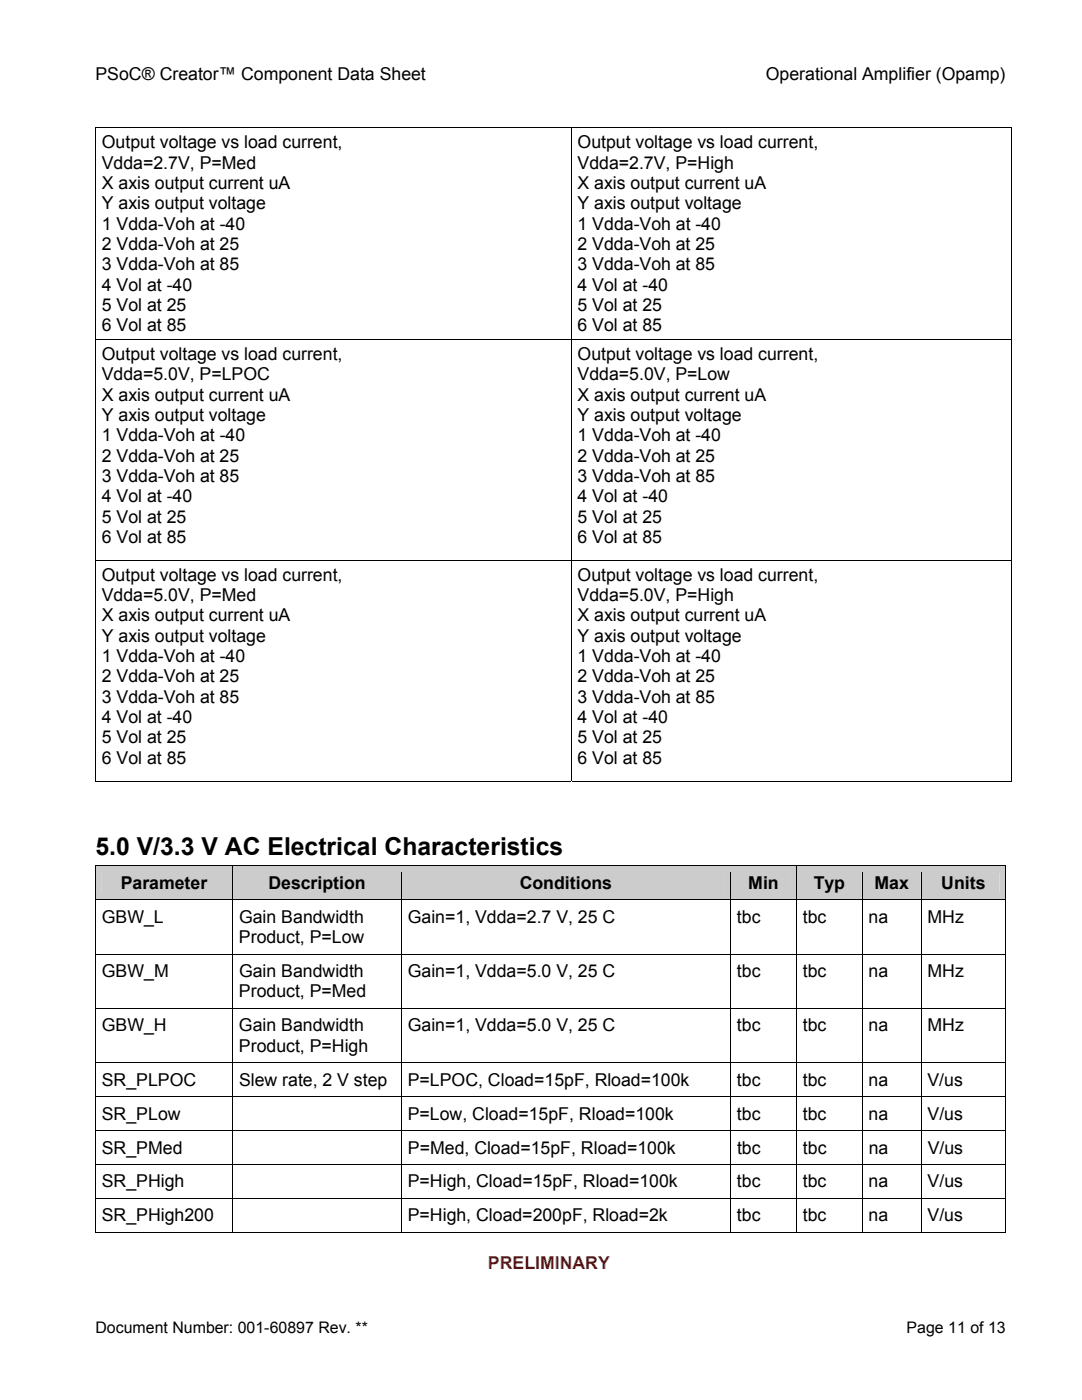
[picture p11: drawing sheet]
<svg xmlns="http://www.w3.org/2000/svg" width="216mm" height="279mm" viewBox="0 0 216 279" stroke-linecap="round" stroke-linejoin="round" font-family="sans-serif">
<defs><g id="words">
<text font-size="4.9" x="19" y="170.6">5.0 V/3.3 V AC Electrical Characteristics</text>
<g font-size="3.5">
<text x="19" y="16">PSoC® Creator™ Component Data Sheet</text>
<text x="152.8" y="16">Operational Amplifier (Opamp)</text>
<text x="20.3" y="29.6">Output voltage vs load current,</text>
<text x="115.3" y="29.6">Output voltage vs load current,</text>
<text x="20.3" y="33.7">Vdda=2.7V, P=Med</text>
<text x="115.3" y="33.7">Vdda=2.7V, P=High</text>
<text x="20.3" y="37.7">X axis output current uA</text>
<text x="20.3" y="41.8">Y axis output voltage</text>
<text x="115.3" y="37.7">X axis output current uA</text>
<text x="115.3" y="41.8">Y axis output voltage</text>
<text x="20.3" y="45.8">1 Vdda-Voh at -40</text>
<text x="115.3" y="45.8">1 Vdda-Voh at -40</text>
<text x="20.3" y="49.9">2 Vdda-Voh at 25</text>
<text x="20.3" y="53.9">3 Vdda-Voh at 85</text>
<text x="115.3" y="49.9">2 Vdda-Voh at 25</text>
<text x="115.3" y="53.9">3 Vdda-Voh at 85</text>
<text x="20.3" y="58">4 Vol at -40</text>
<text x="115.3" y="58">4 Vol at -40</text>
<text x="20.3" y="62">5 Vol at 25</text>
<text x="115.3" y="62">5 Vol at 25</text>
<text x="20.3" y="71.8">Output voltage vs load current,</text>
<text x="20.3" y="66.1">6 Vol at 85</text>
<text x="115.3" y="71.8">Output voltage vs load current,</text>
<text x="115.3" y="66.1">6 Vol at 85</text>
<text x="20.3" y="75.9">Vdda=5.0V, P=LPOC</text>
<text x="115.3" y="75.9">Vdda=5.0V, P=Low</text>
<text x="20.3" y="80">X axis output current uA</text>
<text x="115.3" y="80">X axis output current uA</text>
<text x="20.3" y="84">Y axis output voltage</text>
<text x="20.3" y="88.1">1 Vdda-Voh at -40</text>
<text x="115.3" y="84">Y axis output voltage</text>
<text x="115.3" y="88.1">1 Vdda-Voh at -40</text>
<text x="20.3" y="92.1">2 Vdda-Voh at 25</text>
<text x="115.3" y="92.1">2 Vdda-Voh at 25</text>
<text x="20.3" y="96.2">3 Vdda-Voh at 85</text>
<text x="20.3" y="100.2">4 Vol at -40</text>
<text x="115.3" y="96.2">3 Vdda-Voh at 85</text>
<text x="115.3" y="100.2">4 Vol at -40</text>
<text x="20.3" y="104.3">5 Vol at 25</text>
<text x="115.3" y="104.3">5 Vol at 25</text>
<text x="20.3" y="108.4">6 Vol at 85</text>
<text x="115.3" y="108.4">6 Vol at 85</text>
<text x="20.3" y="115.9">Output voltage vs load current,</text>
<text x="20.3" y="120">Vdda=5.0V, P=Med</text>
<text x="115.3" y="115.9">Output voltage vs load current,</text>
<text x="115.3" y="120">Vdda=5.0V, P=High</text>
<text x="20.3" y="124">X axis output current uA</text>
<text x="115.3" y="124">X axis output current uA</text>
<text x="20.3" y="128.1">Y axis output voltage</text>
<text x="115.3" y="128.1">Y axis output voltage</text>
<text x="20.3" y="132.1">1 Vdda-Voh at -40</text>
<text x="20.3" y="136.2">2 Vdda-Voh at 25</text>
<text x="115.3" y="132.1">1 Vdda-Voh at -40</text>
<text x="115.3" y="136.2">2 Vdda-Voh at 25</text>
<text x="20.3" y="140.3">3 Vdda-Voh at 85</text>
<text x="115.3" y="140.3">3 Vdda-Voh at 85</text>
<text x="20.3" y="144.3">4 Vol at -40</text>
<text x="20.3" y="148.4">5 Vol at 25</text>
<text x="115.3" y="144.3">4 Vol at -40</text>
<text x="115.3" y="148.4">5 Vol at 25</text>
<text x="20.3" y="152.4">6 Vol at 85</text>
<text x="115.3" y="152.4">6 Vol at 85</text>
<text x="24.1" y="177.4">Parameter</text>
<text x="53.6" y="177.4">Description</text>
<text x="103.7" y="177.4">Conditions</text>
<text x="149.3" y="177.4">Min</text>
<text x="162.4" y="177.4">Typ</text>
<text x="174.5" y="177.4">Max</text>
<text x="187.8" y="177.4">Units</text>
<text x="20.3" y="184.2">GBW_L</text>
<text x="47.7" y="184.2">Gain Bandwidth</text>
<text x="81.4" y="184.2">Gain=1, Vdda=2.7 V, 25 C</text>
<text x="147.1" y="184.2">tbc</text>
<text x="160.2" y="184.2">tbc</text>
<text x="173.3" y="184.2">na</text>
<text x="185.1" y="184.2">MHz</text>
<text x="47.7" y="188.2">Product, P=Low</text>
<text x="20.3" y="195">GBW_M</text>
<text x="47.7" y="195">Gain Bandwidth</text>
<text x="81.4" y="195">Gain=1, Vdda=5.0 V, 25 C</text>
<text x="147.1" y="195">tbc</text>
<text x="160.2" y="195">tbc</text>
<text x="173.3" y="195">na</text>
<text x="185.1" y="195">MHz</text>
<text x="47.7" y="199.1">Product, P=Med</text>
<text x="20.3" y="205.8">GBW_H</text>
<text x="47.7" y="205.8">Gain Bandwidth</text>
<text x="47.7" y="209.9">Product, P=High</text>
<text x="81.4" y="205.8">Gain=1, Vdda=5.0 V, 25 C</text>
<text x="147.1" y="205.8">tbc</text>
<text x="160.2" y="205.8">tbc</text>
<text x="173.3" y="205.8">na</text>
<text x="185.1" y="205.8">MHz</text>
<text x="20.3" y="216.7">SR_PLPOC</text>
<text x="47.7" y="216.7">Slew rate, 2 V step</text>
<text x="81.4" y="216.7">P=LPOC, Cload=15pF, Rload=100k</text>
<text x="147" y="216.7">tbc</text>
<text x="160.2" y="216.7">tbc</text>
<text x="173.3" y="216.7">na</text>
<text x="185.1" y="216.7">V/us</text>
<text x="20.3" y="223.4">SR_PLow</text>
<text x="81.4" y="223.4">P=Low, Cload=15pF, Rload=100k</text>
<text x="147" y="223.4">tbc</text>
<text x="160.2" y="223.4">tbc</text>
<text x="173.3" y="223.4">na</text>
<text x="185.1" y="223.4">V/us</text>
<text x="20.3" y="230.2">SR_PMed</text>
<text x="81.4" y="230.2">P=Med, Cload=15pF, Rload=100k</text>
<text x="147.1" y="230.2">tbc</text>
<text x="160.2" y="230.2">tbc</text>
<text x="173.3" y="230.2">na</text>
<text x="185.1" y="230.2">V/us</text>
<text x="20.3" y="237">SR_PHigh</text>
<text x="81.4" y="237">P=High, Cload=15pF, Rload=100k</text>
<text x="147" y="237">tbc</text>
<text x="160.2" y="237">tbc</text>
<text x="173.3" y="237">na</text>
<text x="185.1" y="237">V/us</text>
<text x="20.3" y="243.8">SR_PHigh200</text>
<text x="81.4" y="243.8">P=High, Cload=200pF, Rload=2k</text>
<text x="147" y="243.8">tbc</text>
<text x="160.2" y="243.8">tbc</text>
<text x="173.3" y="243.8">na</text>
<text x="185.1" y="243.8">V/us</text>
</g>
<text font-size="3.5" fill="#f00" x="97.4" y="253.3">PRELIMINARY</text>
<g font-size="3.2">
<text x="19" y="266">Document Number: 001-60897 Rev. **</text>
<text x="180.9" y="266">Page 11 of 13</text>
</g>
</g></defs>
<path d="M19 25.4h.1v.9h-.1zM113.9 25.4h.2v.9h-.2zM201.8 25.4h.2v.9h-.2zM201.8 25.4h.2v.2h-.2zM19 67.7h.1v.9h-.1zM113.9 67.7h.2v.9h-.2zM201.8 67.7h.2v.9h-.2zM19 111.7h.1v.9h-.1zM113.9 111.7h.2v.9h-.2zM201.8 111.7h.2v.9h-.2zM201.8 155.8h.2v.2h-.2z" fill="#000"/>
<g fill="none" stroke="#000" stroke-width=".2">
<path d="M19 25.5h94.9M19 26.3v41.4M114 26.3v41.4M114.1 25.5h87.7M201.9 26.3v41.4M19 68.6v43.1M19.1 67.8h94.8M114 68.6v43.1M114.1 67.8h87.7M201.9 68.6v43.1M19 112.6v43.4M19.1 111.8h94.8"/>
<path d="M114 112.6v43.4M114.1 111.8h87.7M201.9 112.6v43.4M19 155.9h94.9M114.1 155.9h87.7"/>
</g>
<g fill="#ccc">
<path d="M19.1 172.9h27.2v6.6h-27.2z"/>
<path d="M20.3 174.1h24.8v4.1h-24.8z"/>
<path d="M46.5 172.9h33.5v6.6h-33.5z"/>
<path d="M47.7 174.1h31.1v4.1h-31.1z"/>
<path d="M80.2 172.9h65.5v6.6h-65.5z"/>
<path d="M81.4 174.1h63.1v4.1h-63.1z"/>
<path d="M145.9 172.9h12.9v6.6h-12.9z"/>
<path d="M147 174.1h10.6v4.1h-10.6z"/>
<path d="M159 172.9h13v6.6h-13z"/>
<path d="M160.2 174.1h10.6v4.1h-10.6z"/>
<path d="M172.1 172.9h11.6v6.6h-11.6z"/>
<path d="M173.3 174.1h9.2v4.1h-9.2z"/>
<path d="M183.9 172.9h16.7v6.6h-16.7z"/>
<path d="M185.1 174.1h14.3v4.1h-14.3z"/>
</g>
<path d="M19 172.7h.1v1.4h-.1z" fill="#000"/>
<path d="M19 172.8h27.3" fill="none" stroke="#000" stroke-width=".2"/>
<path d="M19.1 172.9h27.2v1.2h-27.2z" fill="#ccc"/>
<path d="M46.3 172.7h.2v1.4h-.2z" fill="#000"/>
<path d="M46.5 172.8h33.5" fill="none" stroke="#000" stroke-width=".2"/>
<path d="M46.5 172.9h33.5v1.2h-33.5z" fill="#ccc"/>
<path d="M80 172.7h.2v1.4h-.2z" fill="#000"/>
<path d="M80.2 172.8h65.5" fill="none" stroke="#000" stroke-width=".2"/>
<path d="M80.2 172.9h65.5v1.2h-65.5z" fill="#ccc"/>
<path d="M145.7 172.7h.2v1.4h-.2z" fill="#000"/>
<path d="M145.9 172.8h12.9" fill="none" stroke="#000" stroke-width=".2"/>
<path d="M145.9 172.9h12.9v1.2h-12.9z" fill="#ccc"/>
<path d="M158.8 172.7h.2v1.4h-.2z" fill="#000"/>
<path d="M159 172.8h13" fill="none" stroke="#000" stroke-width=".2"/>
<path d="M159 172.9h13v1.2h-13z" fill="#ccc"/>
<path d="M172 172.7h.1v1.4h-.1z" fill="#000"/>
<path d="M172.1 172.8h11.6" fill="none" stroke="#000" stroke-width=".2"/>
<path d="M172.1 172.9h11.6v1.2h-11.6z" fill="#ccc"/>
<path d="M183.7 172.7h.2v1.4h-.2z" fill="#000"/>
<path d="M183.9 172.8h16.7" fill="none" stroke="#000" stroke-width=".2"/>
<path d="M183.9 172.9h16.7v1.2h-16.7z" fill="#ccc"/>
<g fill="#000">
<path d="M200.6 172.7h.1v1.4h-.1zM200.6 172.7h.1v.2h-.1zM19 179.5h.1v1.4h-.1zM19 190.3h.1v1.4h-.1zM46.3 179.5h.2v1.4h-.2zM46.3 190.3h.2v1.4h-.2zM80 179.5h.2v1.4h-.2zM80 190.3h.2v1.4h-.2zM145.7 179.5h.2v1.4h-.2zM145.7 190.3h.2v1.4h-.2zM158.8 179.5h.2v1.4h-.2zM158.8 190.3h.2v1.4h-.2z"/>
<path d="M172 179.5h.1v1.4h-.1zM172 190.3h.1v1.4h-.1zM183.7 179.5h.2v1.4h-.2zM183.7 190.3h.2v1.4h-.2zM200.6 179.5h.1v1.4h-.1zM200.6 190.3h.1v1.4h-.1zM19 201.1h.1v1.5h-.1zM19 212h.1v1.4h-.1zM46.3 201.1h.2v1.5h-.2zM46.3 212h.2v1.4h-.2zM80 201.1h.2v1.5h-.2zM80 212h.2v1.4h-.2z"/>
<path d="M145.7 201.1h.2v1.5h-.2zM145.7 212h.2v1.4h-.2zM158.8 201.1h.2v1.5h-.2zM158.8 212h.2v1.4h-.2zM172 201.1h.1v1.5h-.1zM172 212h.1v1.4h-.1zM183.7 201.1h.2v1.5h-.2zM183.7 212h.2v1.4h-.2zM200.6 201.1h.1v1.5h-.1zM200.6 212h.1v1.4h-.1zM19 218.7h.1v1.5h-.1zM19 225.5h.1v1.4h-.1z"/>
<path d="M19 232.3h.1v1.4h-.1zM46.3 218.7h.2v1.5h-.2zM46.3 225.5h.2v1.4h-.2zM46.3 232.3h.2v1.4h-.2zM80 218.7h.2v1.5h-.2zM80 225.5h.2v1.4h-.2zM80 232.3h.2v1.4h-.2zM145.7 218.7h.2v1.5h-.2zM145.7 225.5h.2v1.4h-.2zM145.7 232.3h.2v1.4h-.2zM158.8 218.7h.2v1.5h-.2zM158.8 225.5h.2v1.4h-.2z"/>
<path d="M158.8 232.3h.2v1.4h-.2zM172 218.7h.1v1.5h-.1zM172 225.5h.1v1.4h-.1zM172 232.3h.1v1.4h-.1zM183.7 218.7h.2v1.5h-.2zM183.7 225.5h.2v1.4h-.2zM183.7 232.3h.2v1.4h-.2zM200.6 218.7h.1v1.5h-.1zM200.6 225.5h.1v1.4h-.1zM200.6 232.3h.1v1.4h-.1zM19 239.1h.1v1.4h-.1zM46.3 239.1h.2v1.4h-.2z"/>
<path d="M80 239.1h.2v1.4h-.2zM145.7 239.1h.2v1.4h-.2zM158.8 239.1h.2v1.4h-.2zM172 239.1h.1v1.4h-.1zM183.7 239.1h.2v1.4h-.2zM200.6 239.1h.1v1.4h-.1zM200.6 245.8h.1v.2h-.1z"/>
</g>
<g fill="none" stroke="#000" stroke-width=".2">
<path d="M19 174.1v5.4M19.1 179.6h27.2M46.4 174.1v5.4M46.5 179.6h33.5M80.1 174.1v5.4M80.2 179.6h65.5M145.8 174.1v5.4M145.9 179.6h12.9M158.9 174.1v5.4M159 179.6h13M172 174.1v5.4M172.1 179.6h11.6"/>
<path d="M183.8 174.1v5.4M183.9 179.6h16.7M200.7 174.1v5.4M19 180.9v9.4M19 191.7v9.4M19.1 190.4h27.2M46.4 180.9v9.4M46.4 191.7v9.4M46.5 190.4h33.5M80.1 180.9v9.4M80.1 191.7v9.4M80.2 190.4h65.5"/>
<path d="M145.8 180.9v9.4M145.8 191.7v9.4M145.9 190.4h12.9M158.9 180.9v9.4M158.9 191.7v9.4M159 190.4h13M172 180.9v9.4M172 191.7v9.4M172.1 190.4h11.6M183.8 180.9v9.4M183.8 191.7v9.4M183.9 190.4h16.7"/>
<path d="M200.7 180.9v9.4M200.7 191.7v9.4M19 202.6v9.4M19 213.4v5.3M19.1 201.2h27.2M19.1 212h27.2M19.1 218.8h27.2M46.4 202.6v9.4M46.4 213.4v5.3M46.5 201.2h33.5M46.5 212h33.5M46.5 218.8h33.5"/>
<path d="M80.1 202.6v9.4M80.1 213.4v5.3M80.2 201.2h65.5M80.2 212h65.5M80.2 218.8h65.5M145.8 202.6v9.4M145.8 213.4v5.3M145.9 201.2h12.9M145.9 212h12.9M145.9 218.8h12.9M158.9 202.6v9.4M158.9 213.4v5.3"/>
<path d="M159 201.2h13M159 212h13M159 218.8h13M172 202.6v9.4M172 213.4v5.3M172.1 201.2h11.6M172.1 212h11.6M172.1 218.8h11.6M183.8 202.6v9.4M183.8 213.4v5.3M183.9 201.2h16.7M183.9 212h16.7"/>
<path d="M183.9 218.8h16.7M200.7 202.6v9.4M200.7 213.4v5.3M19 220.2v5.3M19 226.9v5.4M19 233.7v5.4M19.1 225.6h27.2M19.1 232.4h27.2M19.1 239.1h27.2M46.4 220.2v5.3M46.4 226.9v5.4M46.4 233.7v5.4"/>
<path d="M46.5 225.6h33.5M46.5 232.4h33.5M46.5 239.1h33.5M80.1 220.2v5.3M80.1 226.9v5.4M80.1 233.7v5.4M80.2 225.6h65.5M80.2 232.4h65.5M80.2 239.1h65.5M145.8 220.2v5.3M145.8 226.9v5.4M145.8 233.7v5.4"/>
<path d="M145.9 225.6h12.9M145.9 232.4h12.9M145.9 239.1h12.9M158.9 220.2v5.3M158.9 226.9v5.4M158.9 233.7v5.4M159 225.6h13M159 232.4h13M159 239.1h13M172 220.2v5.3M172 226.9v5.4M172 233.7v5.4"/>
<path d="M172.1 225.6h11.6M172.1 232.4h11.6M172.1 239.1h11.6M183.8 220.2v5.3M183.8 226.9v5.4M183.8 233.7v5.4M183.9 225.6h16.7M183.9 232.4h16.7M183.9 239.1h16.7M200.7 220.2v5.3M200.7 226.9v5.4M200.7 233.7v5.4"/>
<path d="M19 245.9h27.3M19 240.5v5.5M46.4 240.5v5.5M46.5 245.9h33.5M80.1 240.5v5.5M80.2 245.9h65.5M145.8 240.5v5.5M145.9 245.9h12.9M158.9 240.5v5.5M159 245.9h13M172 240.5v5.5M172.1 245.9h11.6"/>
<path d="M183.8 240.5v5.5M183.9 245.9h16.7M200.7 240.5v5.5"/>
</g>
<use href="#words"/>
</svg>
